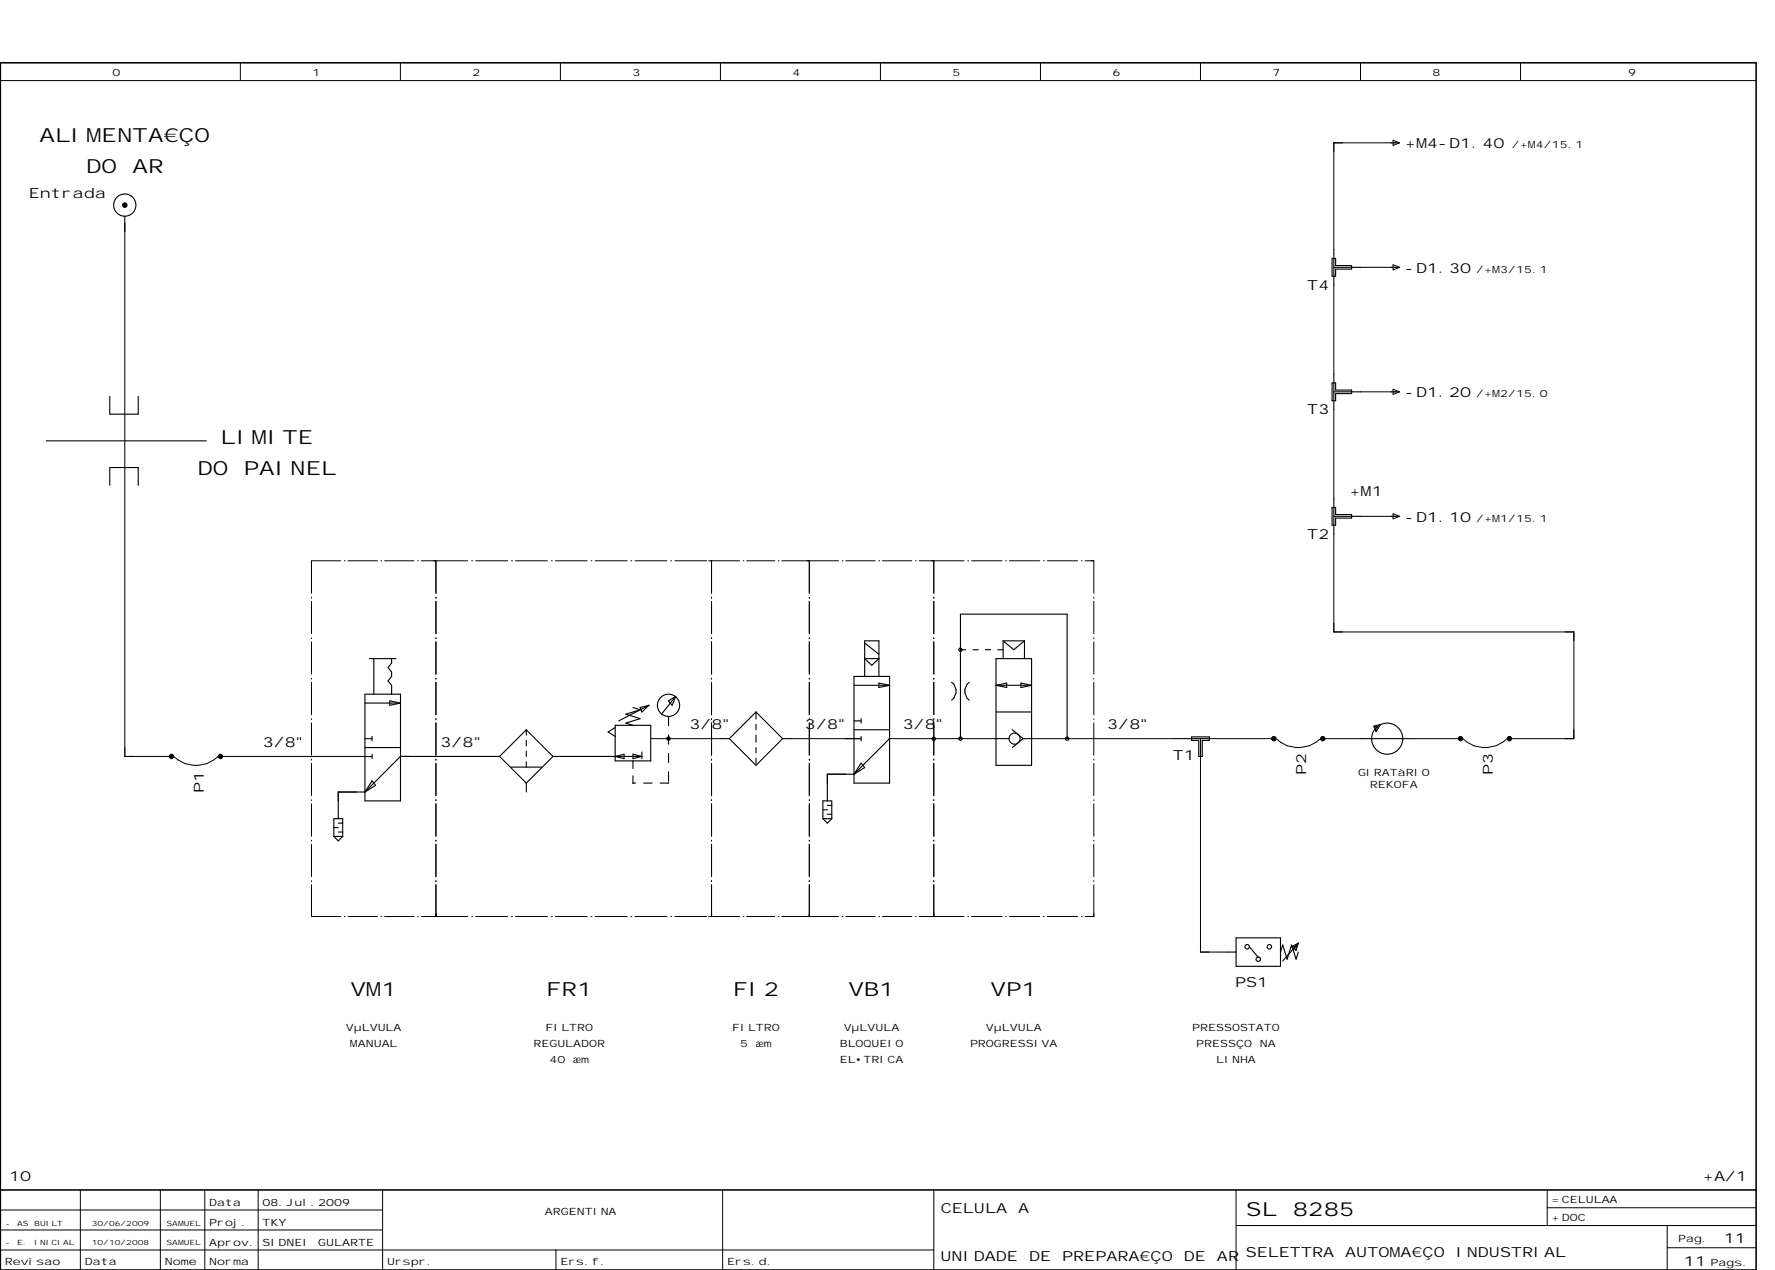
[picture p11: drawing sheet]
<svg xmlns="http://www.w3.org/2000/svg" width="399mm" height="286mm" viewBox="0 0 399 286" stroke-linecap="round" stroke-linejoin="round" font-family="sans-serif">
<defs><g id="words">
<g font-size="4.4">
<text x="8.9" y="31.9">ALIMENTA€ÇO</text>
<text x="19.4" y="38.9">DO</text>
<text x="29.8" y="38.9">AR</text>
<text x="49.6" y="99.9">LIMITE</text>
<text x="44.4" y="106.9">DO</text>
<text x="54.9" y="106.9">PAINEL</text>
<text x="78.9" y="223.9">VM1</text>
<text x="122.9" y="223.9">FR1</text>
<text x="164.9" y="223.9">FI2</text>
<text x="190.9" y="223.9">VB1</text>
<text x="222.9" y="223.9">VP1</text>
<text x="280.4" y="273.5">SL</text>
<text x="290.8" y="273.5">8285</text>
</g>
<g font-size="3.1">
<text x="316.1" y="33.4">+M4-D1.40</text>
<text x="6.5" y="44.6">Entrada</text>
<text x="294.1" y="65.1">T4</text>
<text x="316.1" y="61.4">-D1.30</text>
<text x="316.1" y="89.4">-D1.20</text>
<text x="294.1" y="93.1">T3</text>
<text x="303.6" y="111.6">+M1</text>
<text x="316.1" y="117.4">-D1.10</text>
<text x="294.1" y="121.1">T2</text>
<text x="59.1" y="167.9">3/8&quot;</text>
<text x="99.1" y="167.9">3/8&quot;</text>
<text x="155.1" y="163.9">3/8&quot;</text>
<text x="181.1" y="163.9">3/8&quot;</text>
<text x="203.1" y="163.9">3/8&quot;</text>
<text x="249.1" y="163.9">3/8&quot;</text>
<text x="263.9" y="170.9">T1</text>
<text x="45.8" y="178.4" transform="rotate(-90 45.8 178.4)">P1</text>
<text x="293.8" y="174.4" transform="rotate(-90 293.8 174.4)">P2</text>
<text x="335.8" y="174.4" transform="rotate(-90 335.8 174.4)">P3</text>
<text x="277.9" y="221.9">PS1</text>
<text x="2.1" y="265.6">10</text>
<text x="383.1" y="265.6">+A/1</text>
<text x="211.7" y="272.9">CELULA</text>
<text x="229.1" y="272.9">A</text>
<text x="387.8" y="279.7">11</text>
<text x="211.6" y="283.7">UNIDADE</text>
<text x="231.5" y="283.7">DE</text>
<text x="239" y="283.7">PREPARA€ÇO</text>
<text x="266.3" y="283.7">DE</text>
<text x="273.8" y="283.7">AR</text>
<text x="280.3" y="282.8">SELETTRA</text>
<text x="302.6" y="282.8">AUTOMA€ÇO</text>
<text x="327.5" y="282.8">INDUSTRIAL</text>
<text x="378.9" y="284.8">11</text>
</g>
<g font-size="2.3">
<text x="25.3" y="17.1">0</text>
<text x="70.3" y="17.1">1</text>
<text x="106.3" y="17.1">2</text>
<text x="142.3" y="17.1">3</text>
<text x="178.3" y="17.1">4</text>
<text x="214.3" y="17.1">5</text>
<text x="250.3" y="17.1">6</text>
<text x="286.3" y="17.1">7</text>
<text x="322.3" y="17.1">8</text>
<text x="366.3" y="17.1">9</text>
<text x="340.2" y="33.4">/+M4/15.1</text>
<text x="332.1" y="61.4">/+M3/15.1</text>
<text x="332.1" y="89.4">/+M2/15.0</text>
<text x="332.1" y="117.4">/+M1/15.1</text>
<text x="305.5" y="174.6">GIRATàRIO</text>
<text x="308.2" y="177.1">REKOFA</text>
<text x="77.8" y="231.9">VµLVULA</text>
<text x="122.7" y="231.9">FILTRO</text>
<text x="164.7" y="231.9">FILTRO</text>
<text x="189.8" y="231.9">VµLVULA</text>
<text x="221.8" y="231.9">VµLVULA</text>
<text x="268.2" y="231.9">PRESSOSTATO</text>
<text x="78.7" y="235.5">MANUAL</text>
<text x="120" y="235.5">REGULADOR</text>
<text x="123.6" y="239.1">40</text>
<text x="129" y="239.1">æm</text>
<text x="166.5" y="235.5">5</text>
<text x="170.1" y="235.5">æm</text>
<text x="188.9" y="235.5">BLOQUEIO</text>
<text x="188.9" y="239.1">EL•TRICA</text>
<text x="218.2" y="235.5">PROGRESSIVA</text>
<text x="269.1" y="235.5">PRESSÇO</text>
<text x="273.6" y="239.1">LINHA</text>
<text x="283.4" y="235.5">NA</text>
<text x="47.1" y="271.1">Data</text>
<text x="47.1" y="275.6">Proj.</text>
<text x="59.1" y="271.1">08.Jul.2009</text>
<text x="59.1" y="275.6">TKY</text>
<text x="122.6" y="273.3">ARGENTINA</text>
<text x="349.1" y="270.6">= CELULAA</text>
<text x="349.1" y="274.6">+ DOC</text>
<text x="47.1" y="280.1">Aprov.</text>
<text x="59.1" y="280.1">SIDNEI</text>
<text x="71.6" y="280.1">GULARTE</text>
<text x="377.5" y="279.4">Pag.</text>
<text x="1.1" y="284.4">Revisao</text>
<text x="19.1" y="284.4">Data</text>
<text x="37.1" y="284.4">Nome</text>
<text x="47.1" y="284.4">Norma</text>
<text x="87.1" y="284.4">Urspr.</text>
<text x="126.1" y="284.4">Ers.f.</text>
<text x="163.6" y="284.4">Ers.d.</text>
<text x="384.8" y="284.8">Pags.</text>
</g>
<g font-size="1.6">
<text x="1.2" y="275.6">-</text>
<text x="3.8" y="275.6">AS</text>
<text x="7.7" y="275.6">BUILT</text>
<text x="20.7" y="275.6">30/06/2009</text>
<text x="37.5" y="275.6">SAMUEL</text>
<text x="1.2" y="280">-</text>
<text x="3.8" y="280">E.</text>
<text x="7.7" y="280">INICIAL</text>
<text x="20.7" y="280">10/10/2008</text>
<text x="37.5" y="280">SAMUEL</text>
</g>
</g></defs>
<g fill="none" stroke="#000" stroke-width=".22">
<path d="M.1 18.1h395M54.1 14.1v4M90.1 14.1v4M126.1 14.1v4M162.1 14.1v4M198.1 14.1v4M234.1 14.1v4M270.1 14.1v4M306.1 14.1v4M342.1 14.1v4M313.4 31.6l1.5 .5-1.5 .6zM314.8 32.1h-14.7v24"/>
<path d="M28.1 50.1v120h10M313.4 59.6l1.5 .5-1.5 .6zM300.1 64.1v20M306.1 60.1h8.7M300.1 92.1v20M306.1 88.1h8.7M313.4 87.6l1.5 .5-1.5 .6zM306.1 116.1h8.7M313.4 115.6l1.5 .5-1.5 .6zM70.1 134.3v.2M70.1 135.3v7.2M76.7 126.1h-6.6v7.3"/>
<path d="M77.5 126.1h.1M78.3 126.1h6.6M85.7 126.1h.2M86.5 126.1h6.6M94 126.1h.1M94.8 126.1h10.4M98.1 126.1v7.3M98.1 134.3v.2M98.1 135.3v7.2M106.1 126.1h.2M107 126.1h7.2M115.1 126.1h.2"/>
<path d="M116 126.1h7.1M124 126.1h.2M125 126.1h7.1M133 126.1h.2M133.9 126.1h7.2M142 126.1h.2M142.9 126.1h7.1M150.9 126.1h.2M151.8 126.1h7.2M159.4 126.1h7M160.1 126.1v7.3M160.1 134.3v.2"/>
<path d="M160.1 135.3v7.2M167.2 126.1h.2M168 126.1h6.3M175.1 126.1h.2M175.9 126.1h12.8M182.1 126.1v7.3M182.1 134.3v.2M182.1 135.3v7.2M189.5 126.1h.2M190.3 126.1h6.6M197.7 126.1h.2M198.5 126.1h6.6"/>
<path d="M206 126.1h.1M206.8 126.1h10.1M210.1 126.1v7.3M210.1 134.3v.2M210.1 135.3v7.2M217.7 126.1h.2M218.6 126.1h6.8M226.3 126.1h.1M227.1 126.1h6.8M234.8 126.1h.1M235.6 126.1h6.8M243.3 126.1h.1"/>
<path d="M244.1 126.1h2v7.3M246.1 134.3v.2M246.1 135.3v7.2M300.1 120.1v22h54v24h-14M70.1 143.5v.1M70.1 144.4v7.2M70.1 152.6v.1M70.1 153.5v7.3M98.1 143.5v.1M98.1 144.4v7.2M98.1 152.6v.1M98.1 153.5v7.3"/>
<path d="M160.1 143.5v.1M160.1 144.4v7.2M160.1 152.6v.1M160.1 153.5v7.3M182.1 143.5v.1M182.1 144.4v7.2M182.1 152.6v.1M182.1 153.5v7.3M210.1 143.5v.1M210.1 144.4v7.2M210.1 152.6v.1M210.1 153.5v7.3"/>
<path d="M246.1 143.5v.1M246.1 144.4v7.2M246.1 152.6v.1M246.1 153.5v7.3M39.1 170.1a7.2 7.2 0 0 0 10 0M50.1 170.1h32M70.1 161.7v.1M70.1 162.6v7.3M70.1 170.8v.2M70.1 171.7v7.3M70.1 179.9v.2M98.1 161.7v.1"/>
<path d="M98.1 162.6v7.3M98.1 170.8v.2M98.1 171.7v7.3M98.1 179.9v.2M146.5 166.1h15.6M160.1 161.7v.1M160.1 162.6v7.3M160.1 170.8v.2M160.1 171.7v7.3M160.1 179.9v.2M178.1 166.1h15.2M182.1 161.7v.1"/>
<path d="M182.1 162.6v7.3M182.1 170.8v.2M182.1 171.7v7.3M182.1 179.9v.2M200 166.1h23.8M210.1 161.7v.1M210.1 162.6v7.3M210.1 170.8v.2M210.1 171.7v7.3M210.1 179.9v.2M231.7 166.1h32.4M246.1 161.7v.1"/>
<path d="M246.1 162.6v7.3M246.1 170.8v.2M246.1 171.7v7.3M246.1 179.9v.2M270.1 170.1v44h6M272.1 166.1h14M287.1 166.1a7.2 7.2 0 0 0 10 0M298.1 166.1h8M318.1 166.1h10M329.1 166.1a7.2 7.2 0 0 0 10 0M70.1 180.8v7.3M70.1 189v.2"/>
<path d="M70.1 189.9v7.3M70.1 198.1v.2M70.1 199v7.1h6.6M98.1 180.8v7.3M98.1 189v.2M98.1 189.9v7.3M98.1 198.1v.2M98.1 199v7.1M160.1 180.8v7.3M160.1 189v.2M160.1 189.9v7.3M160.1 198.1v.2"/>
<path d="M160.1 199v7.1M182.1 180.8v7.3M182.1 189v.2M182.1 189.9v7.3M182.1 198.1v.2M182.1 199v7.1M210.1 180.8v7.3M210.1 189v.2M210.1 189.9v7.3M210.1 198.1v.2M210.1 199v7.1M246.1 199v7.1h-2"/>
<path d="M246.1 180.8v7.3M246.1 189v.2M246.1 189.9v7.3M246.1 198.1v.2M77.5 206.1h.1M78.3 206.1h6.6M85.7 206.1h.2M86.5 206.1h6.6M94 206.1h.1M94.8 206.1h10.4M106.1 206.1h.2M107 206.1h7.2"/>
<path d="M115.1 206.1h.2M116 206.1h7.1M124 206.1h.2M125 206.1h7.1M133 206.1h.2M133.9 206.1h7.2M142 206.1h.2M142.9 206.1h7.1M150.9 206.1h.2M151.8 206.1h7.2M159.4 206.1h7M167.2 206.1h.2"/>
<path d="M168 206.1h6.3M175.1 206.1h.2M175.9 206.1h12.8M189.5 206.1h.2M190.3 206.1h6.6M197.7 206.1h.2M198.5 206.1h6.6M206 206.1h.1M206.8 206.1h10.1M217.7 206.1h.2M218.6 206.1h6.8M226.3 206.1h.1"/>
<path d="M227.1 206.1h6.8M234.8 206.1h.1M235.6 206.1h6.8M243.3 206.1h.1M.1 272.1h86M.1 276.6h86M18.1 267.6v18M36.1 267.6v18M46.1 267.6v18M58.1 267.6v18M86.1 267.6v18M162.6 267.6v18"/>
<path d="M210.1 267.6v18M278.1 267.6v18M278.1 275.6h117M348.1 267.6v8M348.1 271.6h47M375.1 275.6v10M.1 281.1h210M125.1 281.1v4.5M375.1 280.6h20"/>
</g>
<path d="M.1 14.1h395v271.5h-395zM.1 267.6h395" fill="none" stroke="#000" stroke-width=".35"/>
<g fill="none" stroke="#000" stroke-width=".25">
<path d="M28.1 48.6v3.5M299.7 58.1h.8v1.6h3.6v.8h-3.6v1.6h-.8zM300.1 56.1v8M300.1 60.1h6M10.4 99.2h36M24.7 89.2v4h6.4v-4M299.7 86.1h.8v1.6h3.6v.8h-3.6v1.6h-.8zM300.1 84.1v8M300.1 88.1h6M24.7 109.2v-4h6.4v4M299.7 114.1h.8v1.6h3.6v.8h-3.6v1.6h-.8zM300.1 112.1v8"/>
<path d="M300.1 116.1h6M82.1 156.1h8v24h-8zM82.1 158.1h8M83.1 148.1h6M84.1 148.1v8M87.7 157.6l2.4 .5-2.4 .5zM88.1 148.1v1l-.8 1 .8 1v1l-.8 1 .8 1v2M142.4 159.1l1.6 .5-3.2 1 3.2 1-3.2 1 1.6 .5M144 159.1l2-.5-1.6 1.5zM146 158.6l-6.8 3.5M150.4 157.6l1.6-1-.8 2zM152 156.6l-3.2 4"/>
<path d="M192.1 152.1h8v24h-8zM192.1 154.1h8M194.5 148.1h3.2l-1.6 1.5zM194.5 152.1v-8h3.2v8M194.5 144.6l3.2 2.5M197.7 153.6l2.4 .5-2.4 .5zM214.1 153.5a2.45 2.45 0 0 1 0 4M216.1 146.1h1.2M218.1 153.5a2.45 2.45 0 0 0 0 4M218.9 146.1h1.2M221.7 146.1h1.2M224.1 148.1h8v24h-8z"/>
<path d="M224.1 154.1h8M224.1 154.1l2.4-.5v1zM224.5 146.1h1.2M225.7 144.1h4.8M225.7 144.1v4M225.7 144.1l2.4 2 2.4-2M229.7 153.6l2.4 .5-2.4 .5zM230.5 144.1v4M82.1 166.1h1.6M82.1 168.1h8M82.1 170.2h1.6M82.1 178.1h-6v6"/>
<path d="M83.7 165.6v1M83.7 169.6v1M83.7 175.6l.8 1-2.4 1.5zM112.4 170.1h-22.3l-8 8M112.4 170.1l6 6M114.9 172.5h7M118.4 164.1l-6 6M118.4 164.1l6 6M118.4 164.1v1.2M118.4 166.5v1.2M118.4 168.9v1.2M118.4 171.3v1.2"/>
<path d="M118.4 176.1v2M124.4 170.1h20M124.4 170.1l-6 6M138.4 163.6l-1.6 1 1.6 1M138.4 163.1h8v8h-8zM138.4 170.1l2-.5v1zM142.4 169.6l2 .5-2 .5zM142.4 171.1v1.8M142.4 174.5v1.6h.6M144.4 169.1v1.5M144.8 176.1h1.9M150.4 176v.1h-1.9"/>
<path d="M150.4 161.1v2.1M150.4 165.3v2.1M150.4 169.4v2.1M150.4 173.6v2.1M162.1 166.1h2M164.1 166.1l6 6 6-6M170.1 160.1l-6 6M170.1 160.1l6 6M170.1 160.1v1.6M170.1 162.9v1.2M170.1 165.3v1.6M170.1 168.1v1.2"/>
<path d="M170.1 170.5v1.2M176.1 166.1h2M190.1 166.1h3.6M192.1 174.1h-6v6M192.1 162.1h1.6M192.1 164.1h8M193.7 171.6l.8 1-2.4 1.5zM193.7 161.6v1M193.7 165.6v1M200.1 166.1l-8 8M216.1 166.1v-28h24v28M223.8 166.1h3.3"/>
<path d="M224.1 160.1h8M227.8 164.1l2.3 2M230.1 166.1h1.6M230.1 166.1l-2.3 2M264.1 166.1h8M268.1 165.7h4v.8h-1.6v3.6h-.8v-3.6h-1.6zM270.1 166.1v4M306.1 166.1h12M309.1 163.3l1.5-.4-1 1.6M309.1 163.3l.5 1.2M309.1 163.3l1 .4M309.6 163.3v1.2"/>
<path d="M75.1 188.1v-4h2v4M75.1 186.1h1M75.1 188.1l1 1 1-1M75.1 188.1h2M76.1 185.1h1M76.1 187.1h1M185.1 184.1h2M185.1 184.1v-4h2v4M185.1 182.1h1M185.1 184.1l1 1 1-1M186.1 181.1h1M186.1 183.1h1"/>
<path d="M276.1 214.1h2M278.1 210.9h10v6.4h-10zM281.1 212.9l2 2.4M288.1 214.1l.5-1.6 1 3.2 1-3.2 1 3.2 .5-1.6M290.6 212.9l1 .8M290.6 212.9h1M291.6 212.5v1.2M292.1 212.1l-3.5 4M292.1 212.1l-1.5 .8M292.1 212.1l-.5 1.6"/>
<circle cx="28.1" cy="46.1" r="2.5"/>
<circle cx="150.4" cy="158.6" r="2.5"/>
<circle cx="216.1" cy="146.1" r=".38"/>
<circle cx="210.1" cy="166.2" r=".38"/>
<circle cx="216.1" cy="166.1" r=".38"/>
<circle cx="228.2" cy="166.1" r="1.25"/>
<circle cx="240.1" cy="166.1" r=".38"/>
<circle cx="312.1" cy="166.1" r="3.5"/>
<circle cx="280.6" cy="212.9" r=".5"/>
<circle cx="283.1" cy="215.7" r=".5"/>
<circle cx="285.6" cy="212.9" r=".5"/>
</g>
<circle cx="28.1" cy="46.1" r=".5" fill="#000" stroke="#000" stroke-width=".25"/>
<g fill="#000" stroke="#000" stroke-width=".22">
<circle cx="38.6" cy="170.1" r=".5"/>
<circle cx="49.6" cy="170.1" r=".5"/>
<circle cx="286.6" cy="166.1" r=".5"/>
<circle cx="297.6" cy="166.1" r=".5"/>
<circle cx="328.6" cy="166.1" r=".5"/>
<circle cx="339.6" cy="166.1" r=".5"/>
</g>
<circle cx="150.4" cy="166.1" r=".24" fill="none" stroke="#000" stroke-width=".5"/>
<use href="#words"/>
</svg>
